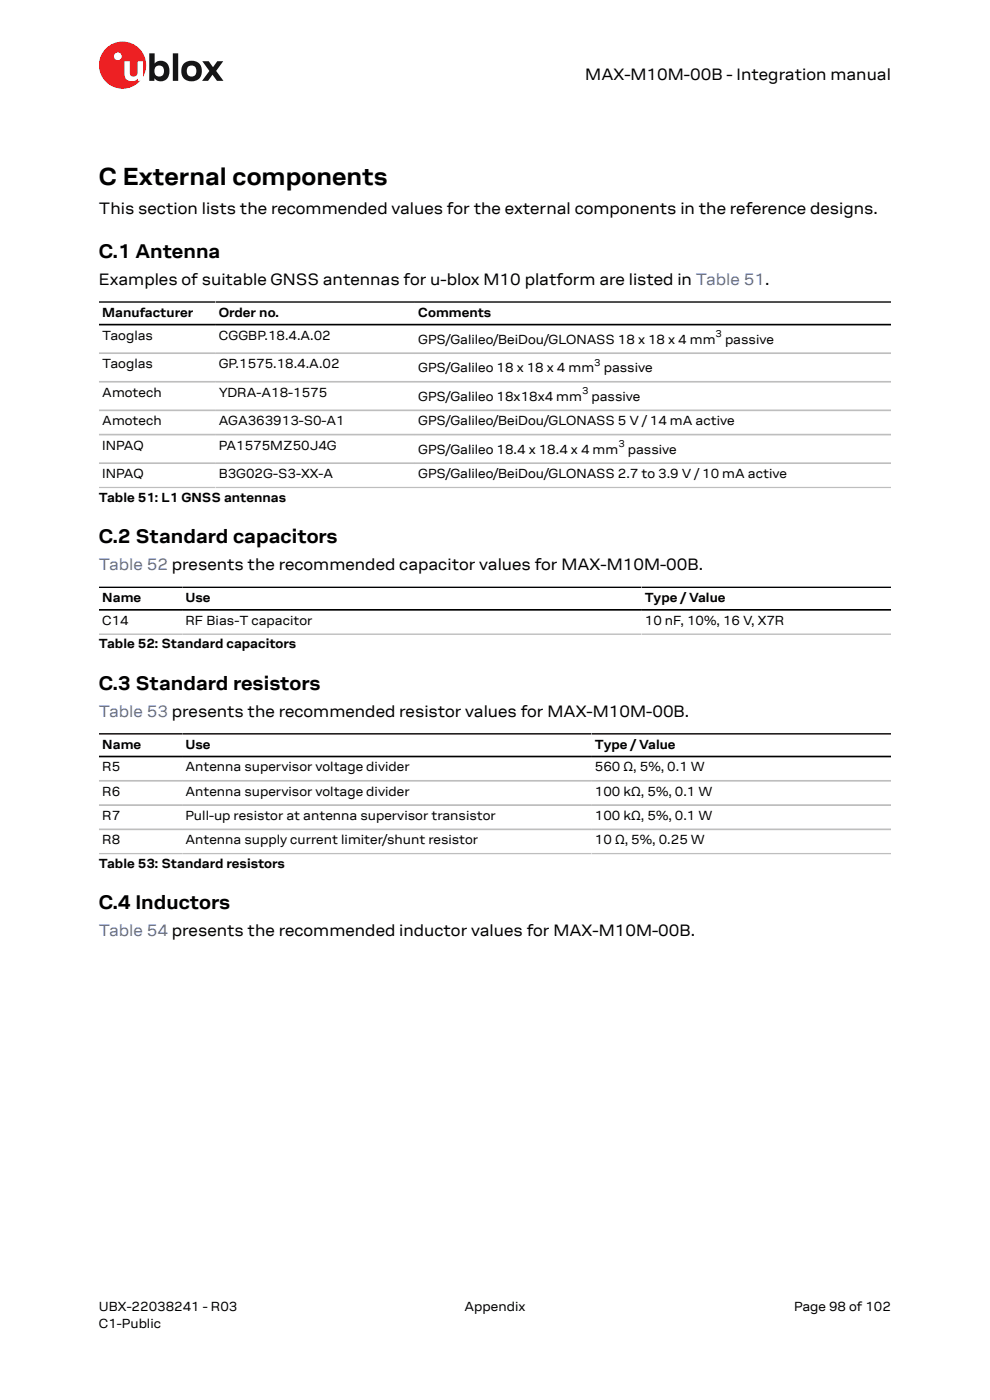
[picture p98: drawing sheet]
<svg xmlns="http://www.w3.org/2000/svg" width="210mm" height="297mm" viewBox="0 0 210 297" stroke-linecap="round" stroke-linejoin="round" font-family="sans-serif">
<defs><g id="words">
<text font-size="5.3" x="21" y="39.3">C External components</text>
<g font-size="4.2">
<text x="21" y="54.7">C.1 Antenna</text>
<text x="21" y="115.2">C.2 Standard capacitors</text>
<text x="21" y="146.3">C.3 Standard resistors</text>
<text x="21" y="192.8">C.4 Inductors</text>
</g>
<g font-size="3.5">
<text x="124.2" y="17">MAX-M10M-00B - Integration manual</text>
<text x="21" y="45.4">This section lists the recommended values for the external components in the reference designs.</text>
<text x="21" y="60.4">Examples of suitable GNSS antennas for u-blox M10 platform are listed in Table 51.</text>
</g>
<g font-size="3.5" fill="#4664b4">
<text x="21" y="120.9">Table 52 presents the recommended capacitor values for MAX-M10M-00B.</text>
<text x="21" y="152">Table 53 presents the recommended resistor values for MAX-M10M-00B.</text>
<text x="21" y="198.6">Table 54 presents the recommended inductor values for MAX-M10M-00B.</text>
</g>
<g font-size="2.8">
<text x="21.7" y="67.2">Manufacturer</text>
<text x="46.4" y="67.2">Order no.</text>
<text x="88.7" y="67.2">Comments</text>
<text x="21.7" y="72">Taoglas</text>
<text x="46.4" y="72">CGGBP.18.4.A.02</text>
<text x="88.7" y="72.9">GPS/Galileo/BeiDou/GLONASS 18 x 18 x 4 mm</text>
<text x="153.8" y="72.9">passive</text>
<text x="21.7" y="78.1">Taoglas</text>
<text x="46.4" y="78.1">GP.1575.18.4.A.02</text>
<text x="88.7" y="79">GPS/Galileo 18 x 18 x 4 mm</text>
<text x="128.1" y="79">passive</text>
<text x="21.7" y="84.2">Amotech</text>
<text x="46.4" y="84.2">YDRA-A18-1575</text>
<text x="88.7" y="85.1">GPS/Galileo 18x18x4 mm</text>
<text x="125.5" y="85.1">passive</text>
<text x="21.7" y="90.2">Amotech</text>
<text x="21.7" y="95.4">INPAQ</text>
<text x="46.4" y="90.2">AGA363913-S0-A1</text>
<text x="46.4" y="95.4">PA1575MZ50J4G</text>
<text x="88.7" y="90.2">GPS/Galileo/BeiDou/GLONASS 5 V /14 mA active</text>
<text x="21.7" y="101.4">INPAQ</text>
<text x="46.4" y="101.4">B3G02G-S3-XX-A</text>
<text x="88.7" y="96.3">GPS/Galileo 18.4 x 18.4 x 4 mm</text>
<text x="88.7" y="101.4">GPS/Galileo/BeiDou/GLONASS 2.7 to 3.9 V /10 mA active</text>
<text x="133.2" y="96.3">passive</text>
<text x="21" y="106.4">Table 51: L1 GNSS antennas</text>
<text x="21.7" y="127.7">Name</text>
<text x="39.3" y="127.7">Use</text>
<text x="136.8" y="127.7">Type /Value</text>
<text x="21" y="137.5">Table 52: Standard capacitors</text>
<text x="21.7" y="132.5">C14</text>
<text x="39.3" y="132.5">RF Bias-T capacitor</text>
<text x="136.8" y="132.5">10 nF, 10%, 16 V, X7R</text>
<text x="21.7" y="158.9">Name</text>
<text x="39.3" y="158.9">Use</text>
<text x="126.2" y="158.9">Type /Value</text>
<text x="21.7" y="163.7">R5</text>
<text x="39.3" y="163.7">Antenna supervisor voltage divider</text>
<text x="126.2" y="163.7">560 Ω, 5%, 0.1 W</text>
<text x="21.7" y="168.8">R6</text>
<text x="21.7" y="174">R7</text>
<text x="39.3" y="168.8">Antenna supervisor voltage divider</text>
<text x="39.3" y="174">Pull-up resistor at antenna supervisor transistor</text>
<text x="126.2" y="168.8">100 kΩ, 5%, 0.1 W</text>
<text x="126.2" y="174">100 kΩ, 5%, 0.1 W</text>
<text x="21.7" y="179.1">R8</text>
<text x="39.3" y="179.1">Antenna supply current limiter/shunt resistor</text>
<text x="126.2" y="179.1">10 Ω, 5%, 0.25 W</text>
<text x="21" y="184.1">Table 53: Standard resistors</text>
<text x="21" y="278">UBX-22038241 - R03</text>
<text x="21" y="281.8">C1-Public</text>
<text x="98.5" y="278">Appendix</text>
<text x="168.4" y="278">Page 98 of 102</text>
</g>
<g font-size="2.1">
<text x="151.8" y="71.5">3</text>
<text x="126.1" y="77.6">3</text>
<text x="123.5" y="83.7">3</text>
<text x="131.2" y="94.9">3</text>
</g>
</g></defs>
<circle cx="26" cy="13.8" r="5" fill="#ed2023"/>
<circle cx="25" cy="11.9" r=".83" fill="#fff"/>
<g fill="#151516">
<path d="M36.7 11.3h1.1v5.9h-1.1z"/>
<path d="M42.9 13h1.4l.9 1.3 .9-1.3h1.3l-1.6 2 1.6 2.2h-1.4l-.9-1.4-1 1.4h-1.2l1.5-2.1z"/>
<path d="M33 14.2a1.17 1.17 0 0 0-.1 1.5 1.17 1.17 0 0 0 1.4 .4 1.16 1.16 0 0 0 .4-1.6 1.16 1.16 0 0 0-1.7-.3zM31.7 11.3h1.1v2.2a1.82 1.82 0 0 1 2.2-.4 1.82 1.82 0 0 1 .9 2 1.83 1.83 0 0 1-1 2 1.83 1.83 0 0 1-2.1-.5v.6h-1.1z"/>
<path d="M39.9 14.2a1.18 1.18 0 0 0-.2 1.5 1.18 1.18 0 0 0 1.5 .4 1.18 1.18 0 0 0 .4-1.6 1.18 1.18 0 0 0-1.5-.5zM38.4 15a2.25 2.25 0 0 1 4.5 0 2.25 2.25 0 0 1-4.5 0z"/>
</g>
<path d="M26.4 13h1.1v2.5a.84 .84 0 0 0 1 .7 .84 .84 0 0 0 .7-.9v-2.3h1.1v4.2h-1.1v-.5a1.59 1.59 0 0 1-1.8 .5 1.59 1.59 0 0 1-1-1.6z" fill="#fff"/>
<path d="M21 64.1h168M21 68.9h168M21 124.6h168M21 129.4h168M21 155.7h168M21 160.5h168" fill="none" stroke="#000" stroke-width=".35"/>
<path d="M189 74.9h-168M21 81h168M21 87h168M21 92.2h168M21 98.3h168M21 103.4h168M21 134.5h168M21 165.6h168M21 170.8h168M21 175.9h168M21 181.1h168" fill="none" stroke="#bebebe" stroke-width=".35"/>
<use href="#words"/>
</svg>
